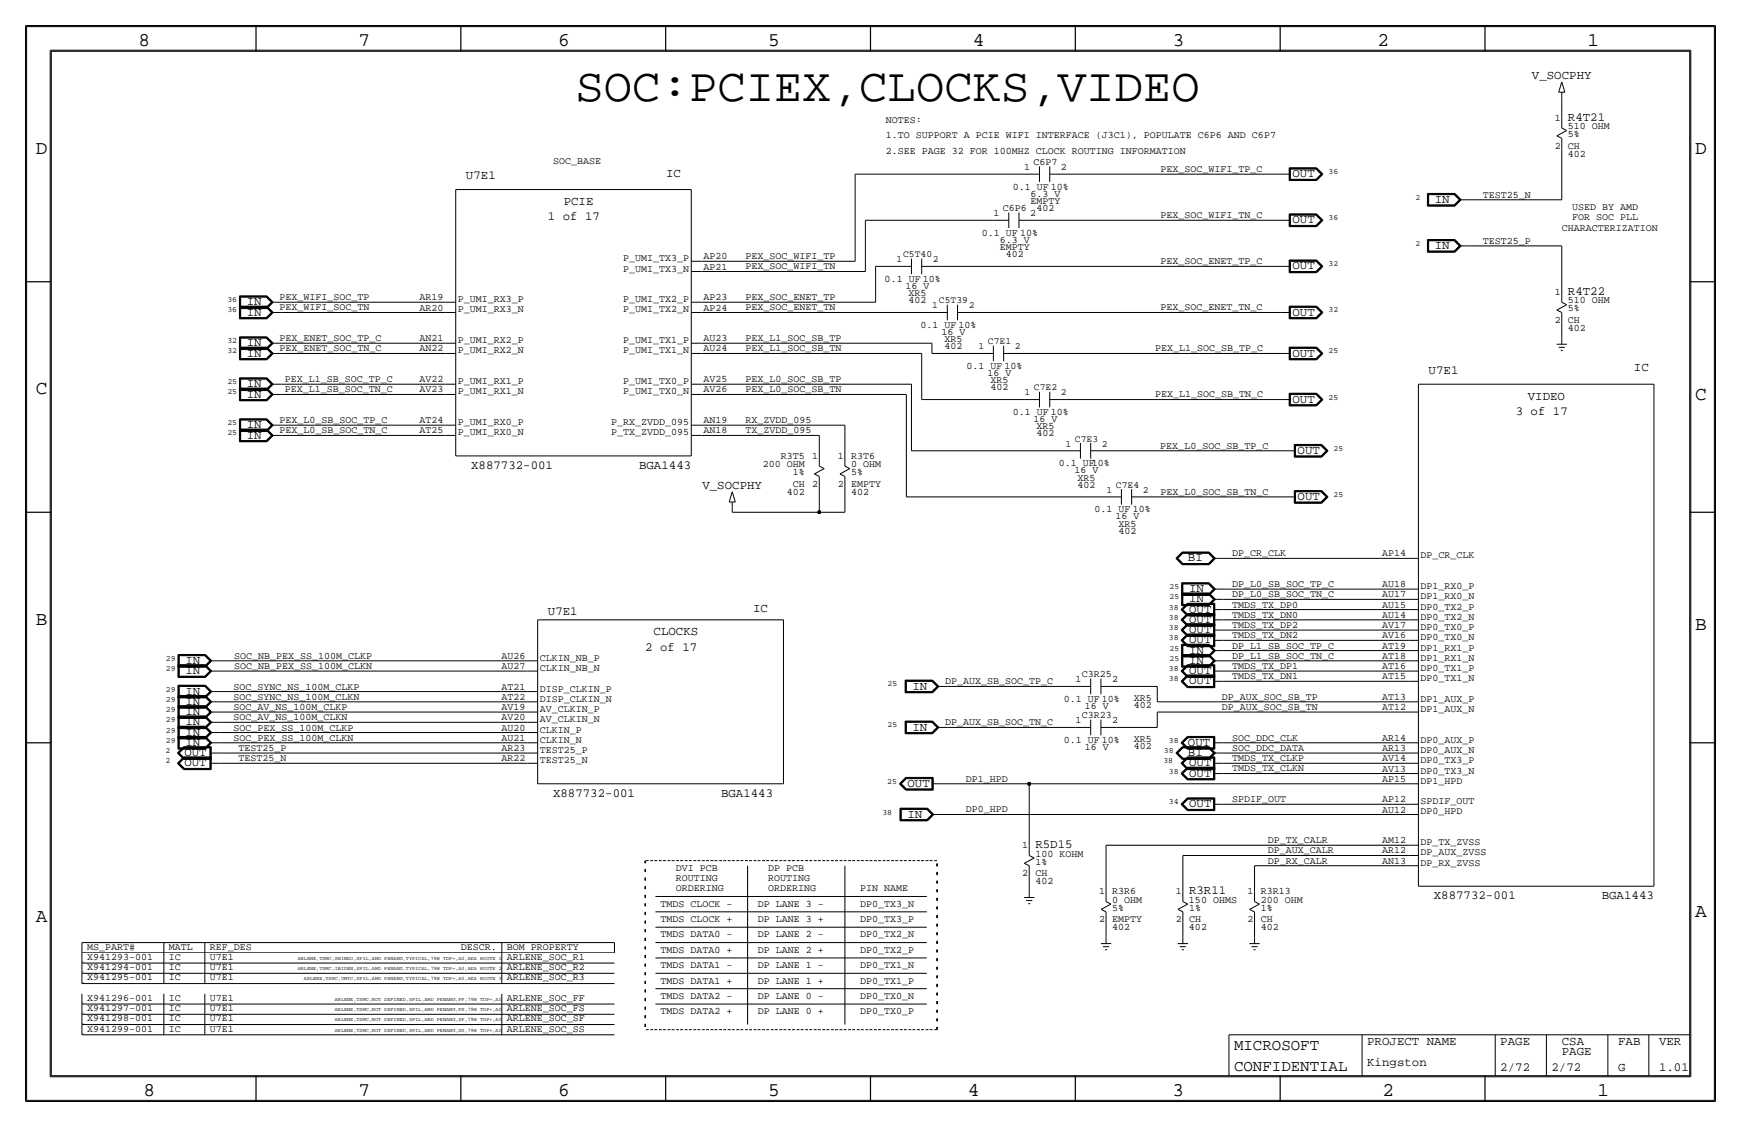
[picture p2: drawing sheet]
<svg xmlns="http://www.w3.org/2000/svg" width="432mm" height="279mm" viewBox="0 0 432 279" stroke-linecap="round" stroke-linejoin="round" font-family="sans-serif">
<defs><g id="words">
<text font-size="11.7" x="142.7" y="25.1">SOC:PCIEX,CLOCKS,VIDEO</text>
<g font-size="4.8">
<text x="34.3" y="11.4">8</text>
<text x="88.9" y="11.4">7</text>
<text x="138.5" y="11.4">6</text>
<text x="190.5" y="11.4">5</text>
<text x="241.3" y="11.4">4</text>
<text x="290.8" y="11.4">3</text>
<text x="341.6" y="11.4">2</text>
<text x="393.7" y="11.4">1</text>
<text x="8.9" y="38.1">D</text>
<text x="420.4" y="38.1">D</text>
<text x="8.9" y="97.8">C</text>
<text x="420.4" y="99.1">C</text>
<text x="8.9" y="154.9">B</text>
<text x="420.4" y="156.2">B</text>
<text x="420.4" y="227.3">A</text>
<text x="8.9" y="228.6">A</text>
<text x="35.6" y="271.8">8</text>
<text x="88.9" y="271.8">7</text>
<text x="138.4" y="271.8">6</text>
<text x="190.5" y="271.8">5</text>
<text x="240" y="271.8">4</text>
<text x="290.8" y="271.8">3</text>
<text x="342.9" y="271.8">2</text>
<text x="396.2" y="271.8">1</text>
</g>
<g font-size="3.9">
<text x="306.1" y="260.4">MICROSOFT</text>
<text x="306.1" y="265.4">CONFIDENTIAL</text>
</g>
<g font-size="3.1">
<text x="380" y="19.7">V_SOCPHY</text>
<text x="388.9" y="30">R4T21</text>
<text x="115.6" y="44.4">U7E1</text>
<text x="165.2" y="43.8">IC</text>
<text x="320.5" y="43.9">OUT</text>
<text x="139.8" y="50.8">PCIE</text>
<text x="355.9" y="50.3">IN</text>
<text x="135.9" y="54.6">1 of 17</text>
<text x="320.5" y="55.4">OUT</text>
<text x="355.9" y="61.7">IN</text>
<text x="320.5" y="66.8">OUT</text>
<text x="61.2" y="75.7">IN</text>
<text x="388.9" y="73.2">R4T22</text>
<text x="61.2" y="78.2">IN</text>
<text x="320.5" y="78.2">OUT</text>
<text x="61.2" y="85.9">IN</text>
<text x="61.2" y="88.4">IN</text>
<text x="320.5" y="88.4">OUT</text>
<text x="354.3" y="92.7">U7E1</text>
<text x="405.2" y="92.1">IC</text>
<text x="61.2" y="96">IN</text>
<text x="61.2" y="98.6">IN</text>
<text x="320.5" y="99.8">OUT</text>
<text x="378.9" y="99.1">VIDEO</text>
<text x="61.2" y="106.2">IN</text>
<text x="375.9" y="102.9">3 of 17</text>
<text x="61.2" y="108.7">IN</text>
<text x="321.8" y="112.5">OUT</text>
<text x="116.8" y="116.2">X887732-001</text>
<text x="158.5" y="116.2">BGA1443</text>
<text x="174.2" y="121.3">V_SOCPHY</text>
<text x="321.8" y="124">OUT</text>
<text x="294.6" y="139.2">BI</text>
<text x="294.9" y="146.8">IN</text>
<text x="294.9" y="149.4">IN</text>
<text x="135.9" y="152.4">U7E1</text>
<text x="186.8" y="151.8">IC</text>
<text x="294.9" y="154.4">OUT</text>
<text x="294.9" y="151.9">OUT</text>
<text x="160" y="161.3">2 of 17</text>
<text x="162.1" y="157.5">CLOCKS</text>
<text x="294.9" y="159.5">OUT</text>
<text x="294.9" y="157">OUT</text>
<text x="46" y="164.6">IN</text>
<text x="46" y="167.1">IN</text>
<text x="294.9" y="162.1">IN</text>
<text x="294.9" y="164.6">IN</text>
<text x="294.9" y="167.1">OUT</text>
<text x="46" y="172.2">IN</text>
<text x="226.3" y="170.9">IN</text>
<text x="294.9" y="169.7">OUT</text>
<text x="46" y="174.8">IN</text>
<text x="46" y="179.8">IN</text>
<text x="46" y="177.3">IN</text>
<text x="46" y="182.4">IN</text>
<text x="46" y="184.9">IN</text>
<text x="226.3" y="181.1">IN</text>
<text x="294.6" y="184.9">OUT</text>
<text x="45.7" y="190">OUT</text>
<text x="45.7" y="187.5">OUT</text>
<text x="294.6" y="187.5">BI</text>
<text x="294.9" y="190">OUT</text>
<text x="137.2" y="197.5">X887732-001</text>
<text x="178.8" y="197.5">BGA1443</text>
<text x="225.1" y="195.1">OUT</text>
<text x="294.9" y="192.5">OUT</text>
<text x="225" y="202.7">IN</text>
<text x="294.9" y="200.2">OUT</text>
<text x="256.8" y="210.3">R5D15</text>
<text x="294.9" y="221.7">R3R11</text>
<text x="355.6" y="222.9">X887732-001</text>
<text x="397.3" y="222.9">BGA1443</text>
<text x="339.1" y="259.1">PROJECT NAME</text>
<text x="372.1" y="259.1">PAGE</text>
<text x="387.4" y="259.1">CSA</text>
<text x="387.4" y="261.6">PAGE</text>
<text x="401.3" y="259.1">FAB</text>
<text x="411.5" y="259.1">VER</text>
<text x="339.1" y="264.2">Kingston</text>
<text x="372.1" y="265.4">2/72</text>
<text x="384.8" y="265.4">2/72</text>
<text x="401.3" y="265.4">G</text>
<text x="411.5" y="265.4">1.01</text>
</g>
<g font-size="2.5">
<text x="385.6" y="30">1</text>
<text x="219.7" y="34.3">1.TO SUPPORT A PCIE WIFI INTERFACE (J3C1), POPULATE C6P6 AND C6P7</text>
<text x="219.7" y="30.5">NOTES:</text>
<text x="388.9" y="32">510 OHM</text>
<text x="388.9" y="34">5%</text>
<text x="137.2" y="40.6">SOC_BASE</text>
<text x="219.7" y="38.1">2.SEE PAGE 32 FOR 100MHZ CLOCK ROUTING INFORMATION</text>
<text x="256.4" y="40.9">C6P7</text>
<text x="385.6" y="36.8">2</text>
<text x="388.9" y="36.8">CH</text>
<text x="388.9" y="38.9">402</text>
<text x="251.2" y="47">0.1 UF 10%</text>
<text x="254" y="42.2">1</text>
<text x="263.1" y="42.2">2</text>
<text x="287.8" y="42.7">PEX_SOC_WIFI_TP_C</text>
<text x="246.4" y="53.6">1</text>
<text x="248.7" y="52.3">C6P6</text>
<text x="255.5" y="53.6">2</text>
<text x="255.6" y="50.5">EMPTY</text>
<text x="255.6" y="48.8">6.3 V</text>
<text x="257.1" y="52.3">402</text>
<text x="367.8" y="49">TEST25_N</text>
<text x="389.9" y="52.1">USED BY AMD</text>
<text x="243.5" y="58.4">0.1 UF 10%</text>
<text x="287.8" y="54.1">PEX_SOC_WIFI_TN_C</text>
<text x="387.4" y="57.2">CHARACTERIZATION</text>
<text x="389.9" y="54.6">FOR SOC PLL</text>
<text x="154.6" y="64.8">P_UMI_TX3_P</text>
<text x="174.5" y="64.3">AP20</text>
<text x="184.9" y="64.3">PEX_SOC_WIFI_TP</text>
<text x="248" y="62">EMPTY</text>
<text x="248" y="60.2">6.3 V</text>
<text x="249.5" y="63.8">402</text>
<text x="287.8" y="65.5">PEX_SOC_ENET_TP_C</text>
<text x="367.8" y="60.4">TEST25_P</text>
<text x="154.6" y="67.3">P_UMI_TX3_N</text>
<text x="174.5" y="66.8">AP21</text>
<text x="184.9" y="66.8">PEX_SOC_WIFI_TN</text>
<text x="219.4" y="69.9">0.1 UF 10%</text>
<text x="224.6" y="71.6">16 V</text>
<text x="69.3" y="77">PEX_WIFI_SOC_TN</text>
<text x="69.3" y="74.4">PEX_WIFI_SOC_TP</text>
<text x="104" y="74.4">AR19</text>
<text x="104" y="77">AR20</text>
<text x="113.5" y="77.5">P_UMI_RX3_N</text>
<text x="113.5" y="74.9">P_UMI_RX3_P</text>
<text x="154.6" y="77.5">P_UMI_TX2_N</text>
<text x="154.6" y="74.9">P_UMI_TX2_P</text>
<text x="174.5" y="74.4">AP23</text>
<text x="174.5" y="77">AP24</text>
<text x="184.9" y="77">PEX_SOC_ENET_TN</text>
<text x="184.9" y="74.4">PEX_SOC_ENET_TP</text>
<text x="225.4" y="73.4">XR5</text>
<text x="225.4" y="75.2">402</text>
<text x="287.8" y="77">PEX_SOC_ENET_TN_C</text>
<text x="385.6" y="73.2">1</text>
<text x="388.9" y="77.2">5%</text>
<text x="388.9" y="75.2">510 OHM</text>
<text x="228.3" y="81.3">0.1 UF 10%</text>
<text x="233.5" y="83.1">16 V</text>
<text x="385.6" y="80">2</text>
<text x="388.9" y="80">CH</text>
<text x="388.9" y="82">402</text>
<text x="69.3" y="87.1">PEX_ENET_SOC_TN_C</text>
<text x="69.3" y="84.6">PEX_ENET_SOC_TP_C</text>
<text x="104" y="84.6">AN21</text>
<text x="104" y="87.1">AN22</text>
<text x="113.5" y="87.6">P_UMI_RX2_N</text>
<text x="113.5" y="85.1">P_UMI_RX2_P</text>
<text x="154.6" y="87.6">P_UMI_TX1_N</text>
<text x="154.6" y="85.1">P_UMI_TX1_P</text>
<text x="174.5" y="84.6">AU23</text>
<text x="174.5" y="87.1">AU24</text>
<text x="184.9" y="87.1">PEX_L1_SOC_SB_TN</text>
<text x="184.9" y="84.6">PEX_L1_SOC_SB_TP</text>
<text x="234.2" y="84.8">XR5</text>
<text x="234.2" y="86.6">402</text>
<text x="286.5" y="87.1">PEX_L1_SOC_SB_TP_C</text>
<text x="70.6" y="94.7">PEX_L1_SB_SOC_TP_C</text>
<text x="104" y="94.8">AV22</text>
<text x="113.5" y="95.2">P_UMI_RX1_P</text>
<text x="154.6" y="95.2">P_UMI_TX0_P</text>
<text x="174.5" y="94.8">AV25</text>
<text x="184.9" y="94.7">PEX_L0_SOC_SB_TP</text>
<text x="239.7" y="91.4">0.1 UF 10%</text>
<text x="244.9" y="93.2">16 V</text>
<text x="245.7" y="95">XR5</text>
<text x="70.6" y="97.3">PEX_L1_SB_SOC_TN_C</text>
<text x="104" y="97.3">AV23</text>
<text x="113.5" y="97.8">P_UMI_RX1_N</text>
<text x="154.6" y="97.8">P_UMI_TX0_N</text>
<text x="174.5" y="97.3">AV26</text>
<text x="184.9" y="97.3">PEX_L0_SOC_SB_TN</text>
<text x="245.7" y="96.8">402</text>
<text x="286.5" y="98.5">PEX_L1_SOC_SB_TN_C</text>
<text x="69.3" y="107.4">PEX_L0_SB_SOC_TN_C</text>
<text x="69.3" y="104.9">PEX_L0_SB_SOC_TP_C</text>
<text x="104" y="104.9">AT24</text>
<text x="104" y="107.5">AT25</text>
<text x="113.5" y="108">P_UMI_RX0_N</text>
<text x="113.5" y="105.4">P_UMI_RX0_P</text>
<text x="151.6" y="105.4">P_RX_ZVDD_095</text>
<text x="151.6" y="108">P_TX_ZVDD_095</text>
<text x="174.5" y="107.5">AN18</text>
<text x="174.5" y="104.9">AN19</text>
<text x="184.9" y="107.4">TX_ZVDD_095</text>
<text x="184.9" y="104.9">RX_ZVDD_095</text>
<text x="251.2" y="102.9">0.1 UF 10%</text>
<text x="256.4" y="104.6">16 V</text>
<text x="257.1" y="106.4">XR5</text>
<text x="193.7" y="113.8">R3T5</text>
<text x="201.5" y="113.8">1</text>
<text x="207.8" y="113.8">1</text>
<text x="211.1" y="113.8">R3T6</text>
<text x="257.1" y="108.2">402</text>
<text x="287.8" y="111.3">PEX_L0_SOC_SB_TP_C</text>
<text x="189.2" y="115.8">200 OHM</text>
<text x="196.7" y="117.9">1%</text>
<text x="211.1" y="115.8">0 OHM</text>
<text x="211.1" y="117.9">5%</text>
<text x="262.6" y="115.6">0.1 UF10%</text>
<text x="266.5" y="117.3">16 V</text>
<text x="267.3" y="119.1">XR5</text>
<text x="195.2" y="122.7">402</text>
<text x="196.7" y="120.6">CH</text>
<text x="201.5" y="120.7">2</text>
<text x="207.8" y="120.7">2</text>
<text x="211.1" y="120.6">EMPTY</text>
<text x="211.1" y="122.7">402</text>
<text x="267.3" y="120.9">402</text>
<text x="287.8" y="122.7">PEX_L0_SOC_SB_TN_C</text>
<text x="271.5" y="127">0.1 UF 10%</text>
<text x="276.7" y="128.8">16 V</text>
<text x="277.4" y="130.6">XR5</text>
<text x="277.4" y="132.3">402</text>
<text x="305.6" y="137.9">DP_CR_CLK</text>
<text x="342.8" y="137.9">AP14</text>
<text x="352.3" y="138.4">DP_CR_CLK</text>
<text x="305.6" y="145.5">DP_L0_SB_SOC_TP_C</text>
<text x="305.6" y="148.1">DP_L0_SB_SOC_TN_C</text>
<text x="342.8" y="145.5">AU18</text>
<text x="342.8" y="148.1">AU17</text>
<text x="352.3" y="148.6">DP1_RX0_N</text>
<text x="352.3" y="146">DP1_RX0_P</text>
<text x="305.6" y="155.7">TMDS_TX_DP2</text>
<text x="305.6" y="153.2">TMDS_TX_DN0</text>
<text x="305.6" y="150.6">TMDS_TX_DP0</text>
<text x="342.8" y="150.6">AU15</text>
<text x="342.8" y="153.2">AU14</text>
<text x="342.8" y="155.7">AV17</text>
<text x="352.3" y="153.7">DP0_TX2_N</text>
<text x="352.3" y="151.1">DP0_TX2_P</text>
<text x="305.6" y="160.8">DP_L1_SB_SOC_TP_C</text>
<text x="305.6" y="158.2">TMDS_TX_DN2</text>
<text x="342.8" y="160.8">AT19</text>
<text x="342.8" y="158.3">AV16</text>
<text x="352.3" y="158.7">DP0_TX0_N</text>
<text x="352.3" y="161.3">DP1_RX1_P</text>
<text x="352.3" y="156.2">DP0_TX0_P</text>
<text x="58.1" y="166">SOC_NB_PEX_SS_100M_CLKN</text>
<text x="58.1" y="163.4">SOC_NB_PEX_SS_100M_CLKP</text>
<text x="124.3" y="163.3">AU26</text>
<text x="124.3" y="165.9">AU27</text>
<text x="133.9" y="163.8">CLKIN_NB_P</text>
<text x="133.9" y="166.4">CLKIN_NB_N</text>
<text x="268.3" y="167.9">C3R25</text>
<text x="305.6" y="163.3">DP_L1_SB_SOC_TN_C</text>
<text x="305.6" y="165.9">TMDS_TX_DP1</text>
<text x="342.8" y="163.3">AT18</text>
<text x="342.8" y="165.9">AT16</text>
<text x="352.3" y="163.8">DP1_RX1_N</text>
<text x="352.3" y="166.4">DP0_TX1_P</text>
<text x="57.9" y="173.5">SOC_SYNC_NS_100M_CLKN</text>
<text x="57.9" y="170.9">SOC_SYNC_NS_100M_CLKP</text>
<text x="124.3" y="171">AT21</text>
<text x="124.3" y="173.5">AT22</text>
<text x="133.9" y="174">DISP_CLKIN_N</text>
<text x="133.9" y="171.4">DISP_CLKIN_P</text>
<text x="234.4" y="169.7">DP_AUX_SB_SOC_TP_C</text>
<text x="263.9" y="174">0.1 UF 10%</text>
<text x="266.7" y="169.2">1</text>
<text x="275.8" y="169.2">2</text>
<text x="281.2" y="173.7">XR5</text>
<text x="303" y="173.5">DP_AUX_SOC_SB_TP</text>
<text x="305.6" y="168.4">TMDS_TX_DN1</text>
<text x="342.8" y="173.5">AT13</text>
<text x="342.8" y="168.4">AT15</text>
<text x="352.3" y="174">DP1_AUX_P</text>
<text x="352.3" y="168.9">DP0_TX1_N</text>
<text x="57.9" y="178.6">SOC_AV_NS_100M_CLKN</text>
<text x="57.9" y="176">SOC_AV_NS_100M_CLKP</text>
<text x="124.3" y="176">AV19</text>
<text x="124.3" y="178.6">AV20</text>
<text x="133.9" y="176.5">AV_CLKIN_P</text>
<text x="133.9" y="179.1">AV_CLKIN_N</text>
<text x="234.4" y="179.8">DP_AUX_SB_SOC_TN_C</text>
<text x="266.7" y="179.3">1</text>
<text x="268.3" y="178.1">C3R23</text>
<text x="269.1" y="175.8">16 V</text>
<text x="275.8" y="179.3">2</text>
<text x="281.2" y="175.5">402</text>
<text x="303" y="176">DP_AUX_SOC_SB_TN</text>
<text x="342.8" y="176">AT12</text>
<text x="352.3" y="176.5">DP1_AUX_N</text>
<text x="57.9" y="183.6">SOC_PEX_SS_100M_CLKN</text>
<text x="57.9" y="181.1">SOC_PEX_SS_100M_CLKP</text>
<text x="124.3" y="181.1">AU20</text>
<text x="124.3" y="183.7">AU21</text>
<text x="133.9" y="184.1">CLKIN_N</text>
<text x="133.9" y="181.6">CLKIN_P</text>
<text x="263.9" y="184.2">0.1 UF 10%</text>
<text x="269.1" y="185.9">16 V</text>
<text x="281.2" y="183.9">XR5</text>
<text x="281.2" y="185.7">402</text>
<text x="305.6" y="183.6">SOC_DDC_CLK</text>
<text x="342.8" y="183.7">AR14</text>
<text x="352.3" y="184.1">DP0_AUX_P</text>
<text x="59.2" y="186.2">TEST25_P</text>
<text x="59.2" y="188.7">TEST25_N</text>
<text x="124.3" y="186.2">AR23</text>
<text x="124.3" y="188.7">AR22</text>
<text x="133.9" y="189.2">TEST25_N</text>
<text x="133.9" y="186.7">TEST25_P</text>
<text x="305.6" y="186.2">SOC_DDC_DATA</text>
<text x="305.6" y="188.7">TMDS_TX_CLKP</text>
<text x="305.6" y="191.3">TMDS_TX_CLKN</text>
<text x="342.8" y="188.7">AV14</text>
<text x="342.8" y="191.3">AV13</text>
<text x="342.8" y="186.2">AR13</text>
<text x="352.3" y="186.7">DP0_AUX_N</text>
<text x="352.3" y="191.8">DP0_TX3_N</text>
<text x="352.3" y="189.2">DP0_TX3_P</text>
<text x="239.5" y="193.8">DP1_HPD</text>
<text x="342.8" y="193.8">AP15</text>
<text x="352.3" y="194.3">DP1_HPD</text>
<text x="239.5" y="201.4">DP0_HPD</text>
<text x="305.6" y="198.9">SPDIF_OUT</text>
<text x="342.8" y="198.9">AP12</text>
<text x="342.8" y="201.4">AU12</text>
<text x="352.3" y="199.4">SPDIF_OUT</text>
<text x="352.3" y="201.9">DP0_HPD</text>
<text x="314.5" y="209">DP_TX_CALR</text>
<text x="342.8" y="209">AM12</text>
<text x="352.3" y="209.5">DP_TX_ZVSS</text>
<text x="167.6" y="215.9">DVI PCB</text>
<text x="190.5" y="215.9">DP PCB</text>
<text x="253.5" y="210.3">1</text>
<text x="256.8" y="214.4">1%</text>
<text x="256.8" y="212.3">100 KOHM</text>
<text x="314.5" y="211.6">DP_AUX_CALR</text>
<text x="314.5" y="214.1">DP_RX_CALR</text>
<text x="342.8" y="214.1">AN13</text>
<text x="342.8" y="211.6">AR12</text>
<text x="352.3" y="212.1">DP_AUX_ZVSS</text>
<text x="352.3" y="214.6">DP_RX_ZVSS</text>
<text x="167.6" y="218.4">ROUTING</text>
<text x="167.6" y="221">ORDERING</text>
<text x="190.5" y="221">ORDERING</text>
<text x="190.5" y="218.4">ROUTING</text>
<text x="213.4" y="221">PIN NAME</text>
<text x="253.5" y="217.2">2</text>
<text x="256.8" y="217.2">CH</text>
<text x="256.8" y="219.2">402</text>
<text x="272.6" y="221.7">1</text>
<text x="275.8" y="221.7">R3R6</text>
<text x="291.6" y="221.8">1</text>
<text x="309.4" y="221.7">1</text>
<text x="312.7" y="221.7">R3R13</text>
<text x="163.8" y="224.8">TMDS CLOCK -</text>
<text x="188" y="224.8">DP LANE 3 -</text>
<text x="213.4" y="224.8">DP0_TX3_N</text>
<text x="275.8" y="225.8">5%</text>
<text x="275.8" y="223.8">0 OHM</text>
<text x="294.9" y="223.8">150 OHMS</text>
<text x="294.9" y="225.8">1%</text>
<text x="312.7" y="223.8">200 OHM</text>
<text x="312.7" y="225.8">1%</text>
<text x="163.8" y="232.4">TMDS DATA0 -</text>
<text x="163.8" y="228.6">TMDS CLOCK +</text>
<text x="188" y="232.4">DP LANE 2 -</text>
<text x="188" y="228.6">DP LANE 3 +</text>
<text x="213.4" y="228.6">DP0_TX3_P</text>
<text x="213.4" y="232.4">DP0_TX2_N</text>
<text x="272.6" y="228.6">2</text>
<text x="275.8" y="230.6">402</text>
<text x="275.8" y="228.6">EMPTY</text>
<text x="291.6" y="228.6">2</text>
<text x="294.9" y="230.6">402</text>
<text x="294.9" y="228.6">CH</text>
<text x="309.4" y="228.6">2</text>
<text x="312.7" y="230.6">402</text>
<text x="312.7" y="228.6">CH</text>
<text x="21.6" y="235.5">MS_PART#</text>
<text x="21.6" y="238">X941293-001</text>
<text x="41.9" y="235.5">MATL</text>
<text x="41.9" y="238">IC</text>
<text x="52.1" y="235.5">REF_DES</text>
<text x="52.1" y="238">U7E1</text>
<text x="114.3" y="235.5">DESCR.</text>
<text x="125.7" y="238">ARLENE_SOC_R1</text>
<text x="125.7" y="235.5">BOM PROPERTY</text>
<text x="163.8" y="236.2">TMDS DATA0 +</text>
<text x="188" y="236.2">DP LANE 2 +</text>
<text x="213.4" y="236.2">DP0_TX2_P</text>
<text x="21.6" y="240.5">X941294-001</text>
<text x="21.6" y="243.1">X941295-001</text>
<text x="41.9" y="240.5">IC</text>
<text x="41.9" y="243.1">IC</text>
<text x="52.1" y="240.5">U7E1</text>
<text x="52.1" y="243.1">U7E1</text>
<text x="125.7" y="243.1">ARLENE_SOC_R3</text>
<text x="125.7" y="240.5">ARLENE_SOC_R2</text>
<text x="163.8" y="240">TMDS DATA1 -</text>
<text x="163.8" y="243.8">TMDS DATA1 +</text>
<text x="188" y="240">DP LANE 1 -</text>
<text x="188" y="243.8">DP LANE 1 +</text>
<text x="213.4" y="243.8">DP0_TX1_P</text>
<text x="213.4" y="240">DP0_TX1_N</text>
<text x="21.6" y="250.7">X941297-001</text>
<text x="21.6" y="248.2">X941296-001</text>
<text x="41.9" y="250.7">IC</text>
<text x="41.9" y="248.2">IC</text>
<text x="52.1" y="250.7">U7E1</text>
<text x="52.1" y="248.2">U7E1</text>
<text x="125.7" y="250.7">ARLENE_SOC_FS</text>
<text x="125.7" y="248.2">ARLENE_SOC_FF</text>
<text x="163.8" y="247.7">TMDS DATA2 -</text>
<text x="163.8" y="251.5">TMDS DATA2 +</text>
<text x="188" y="247.7">DP LANE 0 -</text>
<text x="188" y="251.5">DP LANE 0 +</text>
<text x="213.4" y="247.6">DP0_TX0_N</text>
<text x="213.4" y="251.5">DP0_TX0_P</text>
<text x="21.6" y="255.8">X941299-001</text>
<text x="21.6" y="253.2">X941298-001</text>
<text x="41.9" y="255.8">IC</text>
<text x="41.9" y="253.2">IC</text>
<text x="52.1" y="255.8">U7E1</text>
<text x="52.1" y="253.2">U7E1</text>
<text x="125.7" y="255.8">ARLENE_SOC_SS</text>
<text x="125.7" y="253.2">ARLENE_SOC_SF</text>
</g>
<g font-size="2.4">
<text x="222.3" y="65">1</text>
<text x="224" y="63.8">C5T40</text>
<text x="231.4" y="65">2</text>
<text x="231.2" y="76.5">1</text>
<text x="232.9" y="75.2">C5T39</text>
<text x="240.3" y="76.5">2</text>
<text x="242.7" y="86.6">1</text>
<text x="245" y="85.3">C7E1</text>
<text x="251.7" y="86.6">2</text>
<text x="254.1" y="98">1</text>
<text x="256.4" y="96.8">C7E2</text>
<text x="263.1" y="98">2</text>
<text x="264.2" y="110.7">1</text>
<text x="266.6" y="109.5">C7E3</text>
<text x="273.3" y="110.7">2</text>
<text x="274.4" y="122.2">1</text>
<text x="276.8" y="120.9">C7E4</text>
<text x="283.5" y="122.2">2</text>
</g>
<g font-size="2">
<text x="329.5" y="43.2">36</text>
<text x="351.1" y="49.5">2</text>
<text x="329.5" y="54.6">36</text>
<text x="351.1" y="61">2</text>
<text x="329.5" y="66">32</text>
<text x="56.4" y="77.5">36</text>
<text x="56.4" y="74.9">36</text>
<text x="329.5" y="77.5">32</text>
<text x="56.4" y="87.6">32</text>
<text x="56.4" y="85.1">32</text>
<text x="329.5" y="87.6">25</text>
<text x="56.4" y="95.3">25</text>
<text x="56.4" y="97.8">25</text>
<text x="329.5" y="99.1">25</text>
<text x="56.4" y="107.9">25</text>
<text x="56.4" y="105.4">25</text>
<text x="330.8" y="111.8">25</text>
<text x="330.8" y="123.2">25</text>
<text x="290.1" y="146.1">25</text>
<text x="290.1" y="148.6">25</text>
<text x="289.9" y="153.7">38</text>
<text x="289.9" y="151.1">38</text>
<text x="289.9" y="158.8">38</text>
<text x="289.9" y="156.2">38</text>
<text x="290.1" y="161.3">25</text>
<text x="41.1" y="166.4">29</text>
<text x="41.1" y="163.8">29</text>
<text x="289.9" y="166.4">38</text>
<text x="290.1" y="163.8">25</text>
<text x="41.1" y="174">29</text>
<text x="41.1" y="171.5">29</text>
<text x="220.1" y="170.2">25</text>
<text x="289.9" y="168.9">38</text>
<text x="41.1" y="179.1">29</text>
<text x="41.1" y="176.5">29</text>
<text x="41.1" y="184.2">29</text>
<text x="41.1" y="181.6">29</text>
<text x="220.1" y="180.3">25</text>
<text x="289.9" y="184.2">38</text>
<text x="41" y="186.7">2</text>
<text x="41" y="189.2">2</text>
<text x="288.5" y="189.2">38</text>
<text x="288.6" y="186.7">38</text>
<text x="289.9" y="191.8">38</text>
<text x="220.1" y="194.3">25</text>
<text x="218.8" y="201.9">38</text>
<text x="289.9" y="199.4">34</text>
</g>
<g font-size="1.3">
<text x="73.8" y="238">ARLENE,TSMC,SHINKO,SPIL,AMD PENANG,TYPICAL,79W TDP+,A0,AKA ROUTE 1</text>
<text x="73.8" y="240.5">ARLENE,TSMC,IBIDEN,SPIL,AMD PENANG,TYPICAL,79W TDP+,A0,AKA ROUTE 2</text>
<text x="75.4" y="243.1">ARLENE,TSMC,UMTC,SPIL,AMD PENANG,TYPICAL,79W TDP+,A0,AKA ROUTE 3</text>
<text x="83" y="250.7">ARLENE,TSMC,NOT DEFINED,SPIL,AMD PENANG,FS,79W TDP+,A0</text>
<text x="83" y="248.2">ARLENE,TSMC,NOT DEFINED,SPIL,AMD PENANG,FF,79W TDP+,A0</text>
<text x="83" y="255.8">ARLENE,TSMC,NOT DEFINED,SPIL,AMD PENANG,SS,79W TDP+,A0</text>
<text x="83" y="253.2">ARLENE,TSMC,NOT DEFINED,SPIL,AMD PENANG,SF,79W TDP+,A0</text>
</g>
<g font-size=".2">
<text x="20.3" y="238.7">I348</text>
<text x="20.3" y="238.5">ZZ534</text>
<text x="20.3" y="243.8">I350</text>
<text x="20.3" y="241.2">I349</text>
<text x="20.3" y="243.6">ZZ536</text>
<text x="20.3" y="241">ZZ535</text>
<text x="20.3" y="251.4">I352</text>
<text x="20.3" y="248.9">I351</text>
<text x="20.3" y="251.2">ZZ538</text>
<text x="20.3" y="248.7">ZZ537</text>
<text x="20.3" y="256.5">I354</text>
<text x="20.3" y="253.9">I353</text>
<text x="20.3" y="256.3">ZZ540</text>
<text x="20.3" y="253.7">ZZ539</text>
</g>
</g></defs>
<!-- layer: Nets -->
<g fill="none" stroke="#000" stroke-width=".25">
<path d="M387.3 36.8v12.7zM387.3 24.1v5.1zM212.1 43.2v21.6zM212.1 43.2h41.9zM214.6 54.6v12.7zM214.6 54.6h31.8zM256.5 54.6h61zM264.2 43.2h53.3zM364.5 49.5h22.8zM69.8 74.9h40.7zM69.8 77.5h40.7zM174 67.3h40.6z"/>
<path d="M174 77.5h57.1zM174 64.8h38.1zM174 74.9h43.2zM217.2 66h5zM217.2 66v8.9zM232.4 66h85.1zM241.3 77.5h76.2zM364.5 61h22.8zM387.3 61v11.4zM69.8 85.1h40.7zM69.8 87.6h40.7zM69.8 95.2h40.7z"/>
<path d="M69.8 97.8h40.7zM174 85.1h57.1zM174 87.6h54.6zM174 95.2h52.1zM174 97.8h50.8zM224.8 97.8v25.4zM226.1 95.2v16.6zM228.6 99.1h25.4zM228.6 87.6v11.5zM231.1 87.6h11.5zM231.1 85.1v2.5zM252.7 87.6h64.8z"/>
<path d="M264.2 99.1h53.3zM387.3 80v3.8zM69.8 105.4h40.7zM69.8 107.9h40.7zM174 105.4h35.6zM174 107.9h29.2zM203.2 107.9v5.1zM209.5 105.4v7.6zM226.1 111.8h38.1zM274.3 111.8h44.5zM181.6 125.7v1.3zM181.6 127h21.6z"/>
<path d="M203.2 127h6.3zM203.2 120.6v6.4zM209.5 120.6v6.4zM224.8 123.2h49.5zM284.5 123.2h34.3zM303.5 138.4h45.7zM303.5 153.7h45.7zM303.5 151.1h45.7zM303.5 156.2h45.7zM303.5 158.8h45.7zM303.5 148.6h45.7zM303.5 146h45.8z"/>
<path d="M54.6 163.8h76.2zM54.6 166.4h76.2zM54.6 171.4h76.2zM54.6 174h76.2zM54.6 176.5h76.2zM54.6 179.1h76.2zM234.9 170.2h31.8zM276.9 170.2h10.1zM287 170.2v3.8zM287 176.5v3.8zM287 174h62.2zM287 176.5h62.2z"/>
<path d="M303.5 168.9h45.7zM303.5 166.4h45.7zM303.5 161.3h45.8zM303.5 163.8h45.8zM54.6 186.7h76.2zM54.6 181.6h76.2zM54.6 184.1h76.2zM54.6 189.2h76.2zM233.7 194.3h21.6zM234.9 180.3h31.8zM255.3 194.3v15.2zM255.3 194.3h93.9z"/>
<path d="M276.9 180.3h10.1zM303.5 199.4h45.7zM303.5 191.8h45.7zM303.5 184.1h45.7zM303.5 189.2h45.7zM303.5 186.7h45.7zM185.4 214.6v39.4zM209.5 214.6v39.4zM233.7 201.9h115.6zM255.3 217.2v3.8zM274.3 209.5v11.5zM274.3 209.5h74.9z"/>
<path d="M293.4 212.1v8.9zM293.4 212.1h55.8zM311.1 214.6h38.1zM311.1 214.6v6.4zM162.6 237.5h67.3zM162.6 222.2h67.3zM162.6 226.1h67.3zM162.6 229.9h67.3zM162.6 233.7h67.3zM274.3 228.6v3.8zM293.4 228.6v3.8zM311.1 228.6v3.8z"/>
<path d="M162.6 248.9h67.3zM162.6 245.1h67.3zM162.6 241.3h67.3z"/>
</g>
<path d="M160 213.4h72.4zM160 213.4v41.9zM232.4 213.4v41.9zM160 255.3h72.4z" fill="none" stroke="#000" stroke-width=".25" stroke-dasharray=".7 1.4" stroke-linecap="butt"/>
<g fill="#000" stroke="#000" stroke-width=".25">
<circle cx="203.2" cy="127" r=".41"/>
<circle cx="255.3" cy="194.3" r=".41"/>
</g>
<!-- layer: Components -->
<g fill="none" stroke="#000" stroke-width=".25">
<path d="M386.1 33.7l1.3 .6zM386.1 33.7l2.5-1.3zM386.6 22.9h1.5zM387.4 20.3l-.8 2.6zM387.4 29.2v2.5zM387.4 34.3v2.5zM387.4 31.7l1.2 .7zM387.4 22.9v1.2zM387.4 20.3l.7 2.6zM113 47v66zM113 47h58.5zM171.5 47v66z"/>
<path d="M246.4 54.6h3.8zM250.2 52.7v3.8zM252.7 54.6h3.8zM252.7 52.7v3.8zM254 43.2h3.8zM257.8 41.2v3.9zM260.4 43.2h3.8zM260.4 41.2v3.9zM317.5 43.2h2.5zM317.5 54.6h2.5zM319.7 44.8h6.8zM319.7 41.6v3.2z"/>
<path d="M319.7 56.2h6.8zM319.7 53v3.2zM319.7 41.6h6.8zM319.7 53h6.8zM319.8 41.7v3zM319.8 44.7h6.7zM319.8 53.1v3zM319.8 56.1h6.7zM319.8 41.7h6.7zM319.8 53.1h6.7zM319.9 41.8v2.8zM319.9 44.6h6.5z"/>
<path d="M319.9 53.2v2.8zM319.9 56h6.5zM319.9 41.8h6.5zM319.9 53.2h6.5zM320 41.9h6.4zM320 53.3h6.4zM320 41.9v2.5zM320 44.4h6.4zM320 53.3v2.6zM320 55.9h6.4zM326.4 41.9l1.3 1.3zM326.4 53.3l1.3 1.3z"/>
<path d="M326.4 44.6l1.4-1.4zM326.4 56l1.4-1.4zM326.4 41.8l1.4 1.4zM326.4 53.2l1.4 1.4zM326.5 41.7l1.5 1.5zM326.5 53.1l1.5 1.5zM326.5 44.7l1.5-1.5zM326.5 56.1l1.5-1.5zM326.5 41.6l1.6 1.6zM326.5 53l1.6 1.6zM326.5 44.8l1.6-1.6zM326.5 56.2l1.6-1.6z"/>
<path d="M327.7 43.2l-1.3 1.2zM327.7 54.6l-1.3 1.3zM354 59.4v3.1zM354 59.4h6.8zM354 48h6.8zM354 48v3.1zM354 51.1h6.8zM354.1 59.5v2.9zM354.1 59.5h6.7zM354.1 48.1v2.9zM354.1 51h6.7zM354.1 48.1h6.7z"/>
<path d="M354.2 59.6v2.7zM354.2 59.6h6.5zM354.2 48.2v2.7zM354.2 50.9h6.5zM354.2 48.2h6.5zM354.3 59.7h6.4zM354.3 59.7v2.5zM354.3 48.3h6.4zM354.3 48.3v2.5zM354.3 50.8h6.4zM360.7 59.7l1.3 1.3zM360.7 48.3l1.3 1.2z"/>
<path d="M360.7 50.8l1.3-1.3zM360.7 59.6l1.4 1.4zM360.7 48.2l1.4 1.3zM360.7 50.9l1.4-1.4zM360.8 59.5l1.5 1.5zM360.8 48.1l1.5 1.4zM360.8 51l1.5-1.5zM360.8 59.4l1.6 1.6zM360.8 48l1.6 1.5zM360.8 51.1l1.6-1.6zM362 49.5h2.5zM59.4 73.4v3.1z"/>
<path d="M59.4 76.5h6.8zM59.4 73.4h6.8zM59.4 75.9v3.1zM59.4 79h6.8zM59.4 75.9h6.8zM59.5 73.5h6.6zM59.5 73.5v2.9zM59.5 76.4h6.6zM59.5 76v2.9zM59.5 78.9h6.6zM59.5 76h6.6zM59.6 73.6h6.5z"/>
<path d="M59.6 73.6v2.7zM59.6 76.3h6.5zM59.6 76.1v2.7zM59.6 78.8h6.5zM59.6 76.1h6.5zM59.7 73.7h6.3zM59.7 73.7v2.5zM59.7 76.2h6.3zM59.7 76.2v2.5zM59.7 78.7h6.3zM66 76.2l1.3-1.3zM66 73.7l1.3 1.2z"/>
<path d="M66 78.7l1.3-1.2zM66 76.2l1.3 1.3zM66.1 76.3l1.4-1.4zM66.1 73.6l1.4 1.3zM66.1 78.8l1.4-1.3zM66.1 76.1l1.4 1.4zM66.1 73.5l1.5 1.4zM66.1 76.4l1.5-1.5zM66.1 76l1.5 1.5zM66.1 78.9l1.5-1.4zM66.2 73.4l1.6 1.5zM66.2 76.5l1.6-1.6z"/>
<path d="M66.2 79l1.6-1.5zM66.2 75.9l1.6 1.6zM67.3 74.9h2.6zM67.3 77.5h2.6zM110.5 77.5h2.5zM110.5 74.9h2.5zM171.5 77.5h2.5zM171.5 74.9h2.5zM171.5 67.3h2.5zM171.5 64.8h2.5zM222.3 66h3.8zM226.1 64.1v3.9z"/>
<path d="M228.6 66h3.8zM228.6 64.1v3.9zM231.1 77.5h3.9zM235 75.5v3.9zM237.5 77.5h3.8zM237.5 75.5v3.9zM317.5 77.5h2.5zM317.5 66h2.5zM319.7 79h6.8zM319.7 75.9v3.1zM319.7 64.5v3.1zM319.7 75.9h6.8z"/>
<path d="M319.7 64.5h6.8zM319.7 67.6h6.8zM319.8 76v2.9zM319.8 78.9h6.7zM319.8 64.6v2.9zM319.8 67.5h6.7zM319.8 76h6.7zM319.8 64.6h6.7zM319.9 76.1v2.7zM319.9 78.8h6.5zM319.9 64.7v2.7zM319.9 67.4h6.5z"/>
<path d="M319.9 76.1h6.5zM319.9 64.7h6.5zM320 76.2h6.4zM320 76.2v2.5zM320 78.7h6.4zM320 64.8h6.4zM320 64.8v2.5zM320 67.3h6.4zM326.4 76.2l1.3 1.3zM326.4 64.8l1.3 1.2zM326.4 67.3l1.3-1.3zM326.4 78.8l1.4-1.3z"/>
<path d="M326.4 67.4l1.4-1.4zM326.4 76.1l1.4 1.4zM326.4 64.7l1.4 1.3zM326.5 76l1.5 1.5zM326.5 64.6l1.5 1.4zM326.5 78.9l1.5-1.4zM326.5 67.5l1.5-1.5zM326.5 75.9l1.6 1.6zM326.5 64.5l1.6 1.5zM326.5 79l1.6-1.5zM326.5 67.6l1.6-1.6zM327.7 77.5l-1.3 1.2z"/>
<path d="M354 62.5h6.8zM354.1 62.4h6.7zM354.2 62.3h6.5zM354.3 62.2h6.4zM360.7 62.2l1.3-1.2zM360.7 62.3l1.4-1.3zM360.8 62.4l1.5-1.4zM360.8 62.5l1.6-1.5zM362 61h2.5zM386.1 76.9l1.3 .6zM386.1 76.9l2.5-1.4zM387.4 72.4v2.5z"/>
<path d="M387.4 77.5v2.5zM387.4 74.9l1.2 .6zM59.4 93.7h6.8zM59.4 93.7v3.1zM59.4 96.8h6.8zM59.4 96.2v3.2zM59.4 99.4h6.8zM59.4 96.2h6.8zM59.4 83.5v3.2zM59.4 86.7h6.8zM59.4 83.5h6.8zM59.4 86.1h6.8z"/>
<path d="M59.4 86.1v3.1zM59.4 89.2h6.8zM59.5 93.8h6.6zM59.5 93.8v2.9zM59.5 96.7h6.6zM59.5 96.3h6.6zM59.5 96.3v3zM59.5 99.3h6.6zM59.5 83.6h6.6zM59.5 83.6v3zM59.5 86.6h6.6zM59.5 86.2h6.6z"/>
<path d="M59.5 86.2v2.9zM59.5 89.1h6.6zM59.6 93.9v2.7zM59.6 96.6h6.5zM59.6 93.9h6.5zM59.6 96.4h6.5zM59.6 96.4v2.8zM59.6 99.2h6.5zM59.6 83.7v2.8zM59.6 86.5h6.5zM59.6 83.7h6.5zM59.6 86.3v2.7z"/>
<path d="M59.6 89h6.5zM59.6 86.3h6.5zM59.7 94v2.5zM59.7 96.5h6.3zM59.7 94h6.3zM59.7 96.5v2.6zM59.7 99.1h6.3zM59.7 83.8h6.3zM59.7 83.8v2.6zM59.7 86.4h6.3zM59.7 86.4v2.5zM59.7 88.9h6.3z"/>
<path d="M66 96.5l1.3-1.3zM66 99.1l1.3-1.3zM66 94l1.3 1.2zM66 96.5l1.3 1.3zM66 86.4l1.3-1.3zM66 88.9l1.3-1.3zM66 83.8l1.3 1.3zM66 86.4l1.3 1.2zM66.1 96.6l1.4-1.4zM66.1 93.9l1.4 1.3zM66.1 99.2l1.4-1.4zM66.1 96.4l1.4 1.4z"/>
<path d="M66.1 86.5l1.4-1.4zM66.1 89l1.4-1.4zM66.1 83.7l1.4 1.4zM66.1 86.3l1.4 1.3zM66.1 93.8l1.5 1.4zM66.1 96.7l1.5-1.5zM66.1 96.3l1.5 1.5zM66.1 99.3l1.5-1.5zM66.1 83.6l1.5 1.5zM66.1 86.6l1.5-1.5zM66.1 86.2l1.5 1.4zM66.1 89.1l1.5-1.5z"/>
<path d="M66.2 96.8l1.6-1.6zM66.2 93.7l1.6 1.5zM66.2 96.2l1.6 1.6zM66.2 99.4l1.6-1.6zM66.2 86.7l1.6-1.6zM66.2 83.5l1.6 1.6zM66.2 89.2l1.6-1.6zM66.2 86.1l1.6 1.5zM67.3 95.2h2.5zM67.3 97.8h2.5zM67.3 85.1h2.5zM67.3 87.6h2.5z"/>
<path d="M110.5 97.8h2.5zM110.5 95.2h2.5zM110.5 87.6h2.5zM110.5 85.1h2.5zM171.5 97.8h2.5zM171.5 95.2h2.5zM171.5 87.6h2.5zM171.5 85.1h2.5zM242.6 87.6h3.8zM246.4 85.7v3.9zM248.9 87.6h3.8zM248.9 85.7v3.9z"/>
<path d="M254 99.1h3.8zM257.8 97.1v3.9zM260.4 99.1h3.8zM260.4 97.1v3.9zM317.5 87.6h2.5zM317.5 99.1h2.5zM319.7 89.2h6.8zM319.7 86.1v3.1zM319.7 97.5v3.1zM319.7 86.1h6.8zM319.7 97.5h6.8zM319.8 86.2v2.9z"/>
<path d="M319.8 89.1h6.7zM319.8 97.6v2.9zM319.8 86.2h6.7zM319.8 97.6h6.7zM319.9 86.3v2.7zM319.9 89h6.5zM319.9 97.7v2.7zM319.9 86.3h6.5zM319.9 97.7h6.5zM320 86.4h6.4zM320 86.4v2.5zM320 88.9h6.4z"/>
<path d="M320 97.8h6.4zM320 97.8v2.5zM326.4 86.4l1.3 1.2zM326.4 97.8l1.3 1.3zM326.4 89l1.4-1.4zM326.4 86.3l1.4 1.3zM326.4 97.7l1.4 1.4zM326.5 86.2l1.5 1.4zM326.5 97.6l1.5 1.5zM326.5 89.1l1.5-1.5zM326.5 86.1l1.6 1.5zM326.5 97.5l1.6 1.6z"/>
<path d="M326.5 89.2l1.6-1.6zM327.7 87.6l-1.3 1.3zM351.8 95.2h58.4zM351.8 95.2v124.5zM386.1 85.3h2.5zM386.6 86.1h1.5zM387.1 86.9h.5zM387.3 83.8v1.5zM410.2 95.2v124.5zM59.4 103.8v3.2zM59.4 107h6.8zM59.4 103.8h6.8z"/>
<path d="M59.4 106.4v3.1zM59.4 109.5h6.8zM59.4 106.4h6.8zM59.5 103.9h6.6zM59.5 103.9v3zM59.5 106.9h6.6zM59.5 106.5v2.9zM59.5 109.4h6.6zM59.5 106.5h6.6zM59.6 104h6.5zM59.6 104v2.8zM59.6 106.8h6.5z"/>
<path d="M59.6 106.6v2.7zM59.6 109.3h6.5zM59.6 106.6h6.5zM59.7 104.1h6.3zM59.7 104.1v2.6zM59.7 106.7h6.3zM59.7 106.7v2.5zM59.7 109.2h6.3zM66 106.7l1.3-1.3zM66 104.1l1.3 1.3zM66 109.2l1.3-1.3zM66 106.7l1.3 1.2z"/>
<path d="M66.1 106.8l1.4-1.4zM66.1 104l1.4 1.4zM66.1 109.3l1.4-1.4zM66.1 106.6l1.4 1.3zM66.1 103.9l1.5 1.5zM66.1 106.9l1.5-1.5zM66.1 106.5l1.5 1.4zM66.1 109.4l1.5-1.5zM66.2 103.8l1.6 1.6zM66.2 107l1.6-1.6zM66.2 109.5l1.6-1.6zM66.2 106.4l1.6 1.5z"/>
<path d="M67.3 105.4h2.5zM67.3 107.9h2.5zM110.5 107.9h2.5zM110.5 105.4h2.5zM113 113h58.5zM171.5 105.4h2.5zM171.5 107.9h2.5zM202 117.5l2.4-1.3zM202 117.5l1.2 .6zM203.2 113v2.6zM203.2 118.1v2.5zM203.2 115.6l1.2 .6z"/>
<path d="M208.3 117.5l2.5-1.3zM208.3 117.5l1.3 .6zM209.6 113v2.6zM209.6 118.1v2.5zM209.6 115.6l1.2 .6zM264.2 111.8h3.8zM268 109.8v3.9zM270.5 111.8h3.8zM270.5 109.8v3.9zM318.8 111.8h2.5zM319.7 100.6h6.8zM319.8 100.5h6.7z"/>
<path d="M319.9 100.4h6.5zM320 100.3h6.4zM321 110.2v3.1zM321 110.2h6.8zM321 113.3h6.8zM321.1 110.3v2.9zM321.1 113.2h6.7zM321.1 110.3h6.7zM321.2 110.4v2.7zM321.2 113.1h6.5zM321.2 110.4h6.5zM321.3 110.5h6.4z"/>
<path d="M321.3 110.5v2.5zM321.3 113h6.4zM326.4 100.3l1.3-1.2zM326.4 100.4l1.4-1.3zM326.5 100.5l1.5-1.4zM326.5 100.6l1.6-1.5zM327.7 110.5l1.2 1.3zM327.7 113.1l1.4-1.3zM327.7 110.4l1.4 1.4zM327.8 113.2l1.4-1.4zM327.8 110.3l1.4 1.5zM327.8 110.2l1.6 1.6z"/>
<path d="M327.8 113.3l1.6-1.5zM328.9 111.8l-1.2 1.2zM180.8 124.5h1.6zM181.6 124.5v1.2zM181.6 121.9l.8 2.6zM181.6 121.9l-.8 2.6zM274.3 123.2h3.8zM278.1 121.3v3.8zM280.7 123.2h3.8zM280.7 121.3v3.8zM291.6 138.4l1.6-1.5zM291.6 138.4l1.6 1.6z"/>
<path d="M291.8 138.4l1.5-1.4zM291.8 138.4l1.5 1.5zM291.9 138.4l1.4-1.3zM291.9 138.4l1.4 1.4zM292.1 138.4l1.3 1.3zM293.2 136.9h6.7zM293.3 137h6.5zM293.3 139.9h6.5zM293.3 137.1h6.5zM293.3 139.8h6.5zM293.4 137.2h6.3zM293.4 139.7h6.3z"/>
<path d="M293.4 137.2l-1.3 1.2zM299.7 137.2l1.3 1.2zM299.8 139.8l1.3-1.4zM299.8 137.1l1.3 1.3zM299.8 139.9l1.5-1.5zM299.8 137l1.5 1.4zM299.9 136.9l1.5 1.5zM301 138.4l-1.3 1.3zM301 138.4h2.5zM318.8 123.2h2.5zM321 121.6v3.2zM321 121.6h6.8z"/>
<path d="M321 124.8h6.8zM321.1 121.7h6.7zM321.1 121.7v3zM321.1 124.7h6.7zM321.2 121.8v2.8zM321.2 124.6h6.5zM321.2 121.8h6.5zM321.3 121.9h6.4zM321.3 121.9v2.6zM321.3 124.5h6.4zM327.7 121.9l1.2 1.3zM327.7 124.6l1.4-1.4z"/>
<path d="M327.7 121.8l1.4 1.4zM327.8 124.7l1.4-1.5zM327.8 121.7l1.4 1.5zM327.8 121.6l1.6 1.6zM327.8 124.8l1.6-1.6zM328.9 123.2l-1.2 1.3zM349.3 138.4h2.5zM133.4 153.7v40.6zM133.4 153.7h60.9zM194.3 153.7v40.6zM292.9 158.7l1.6 1.6zM292.9 158.7l1.6-1.5z"/>
<path d="M292.9 156.2l1.6 1.6zM292.9 153.7l1.6 1.5zM292.9 156.2l1.6-1.6zM292.9 153.7l1.6-1.6zM292.9 151.1l1.6 1.6zM292.9 151.1l1.6-1.5zM293.1 159.7h6.8zM293.1 158.7l1.4-1.4zM293.1 159.7v3.2zM293.1 158.7l1.4 1.5zM293.1 156.2l1.4-1.5zM293.1 153.7l1.4-1.5z"/>
<path d="M293.1 144.5h6.8zM293.1 156.2l1.4 1.5zM293.1 153.7l1.4 1.4zM293.1 144.5v3.1zM293.1 147.6h6.8zM293.1 147h6.8zM293.1 151.1l1.4-1.4zM293.1 147v3.2zM293.1 150.2h6.8zM293.1 151.1l1.4 1.5zM293.2 159.8v3zM293.2 159.8h6.6z"/>
<path d="M293.2 144.6v2.9zM293.2 147.5h6.6zM293.2 144.6h6.6zM293.2 147.1v3zM293.2 150.1h6.6zM293.2 147.1h6.6zM293.2 158.7l1.4-1.3zM293.2 140h6.7zM293.2 158.7l1.4 1.4zM293.2 156.2l1.4-1.4zM293.2 153.7l1.4-1.4zM293.2 156.2l1.4 1.4z"/>
<path d="M293.2 153.7l1.4 1.3zM293.2 151.1l1.4-1.3zM293.2 151.1l1.4 1.4zM293.3 159.9v2.8zM293.3 159.9h6.5zM293.3 144.7v2.7zM293.3 147.4h6.5zM293.3 144.7h6.5zM293.3 147.2v2.8zM293.3 150h6.5zM293.3 147.2h6.5zM293.4 158.7l1.2 1.3z"/>
<path d="M293.4 156.2l1.2 1.3zM293.4 153.7l1.2 1.2zM293.4 144.8h6.3zM293.4 144.8v2.5zM293.4 147.3h6.3zM293.4 147.3v2.6zM293.4 149.9h6.3zM293.4 151.1l1.2 1.3zM294.5 157.2h6.8zM294.5 157.8h6.8zM294.5 154.6h6.8zM294.5 152.1h6.8z"/>
<path d="M294.5 155.2h6.8zM294.5 149.6h6.8zM294.5 152.7h6.8zM294.5 157.3h6.7zM294.5 157.7h6.7zM294.5 154.7h6.7zM294.5 152.2h6.7zM294.5 155.1h6.7zM294.5 149.7h6.7zM294.5 152.6h6.7zM294.6 157.4h6.5zM294.6 157.6h6.5z"/>
<path d="M294.6 154.8h6.5zM294.6 152.3h6.5zM294.6 155h6.5zM294.6 152.5h6.5zM294.6 149.8h6.5zM294.6 157.5l-1.2 1.2zM294.6 157.5h6.4zM294.6 154.9l-1.2 1.3zM294.6 152.4l-1.2 1.3zM294.6 154.9h6.4zM294.6 152.4h6.4zM294.6 149.9l-1.2 1.2z"/>
<path d="M294.6 149.9h6.4zM299.7 144.8l1.3 1.2zM299.7 147.3l1.3 1.3zM299.8 159.9l1.3 1.4zM299.8 147.4l1.3-1.4zM299.8 150l1.3-1.4zM299.8 144.7l1.3 1.3zM299.8 147.2l1.3 1.4zM299.8 159.8l1.5 1.5zM299.8 147.5l1.5-1.5zM299.8 144.6l1.5 1.4zM299.8 150.1l1.5-1.5z"/>
<path d="M299.8 147.1l1.5 1.5zM299.9 140l1.5-1.6zM299.9 159.7l1.5 1.6zM299.9 147.6l1.5-1.6zM299.9 150.2l1.5-1.6zM299.9 144.5l1.5 1.5zM299.9 147l1.5 1.6zM301 158.7h2.5zM301 157.5v2.5zM301 156.2h2.5zM301 153.7h2.5zM301 154.9v2.6z"/>
<path d="M301 152.4v2.5zM301 146l-1.3 1.3zM301 146h2.5zM301 148.6l-1.3 1.3zM301 149.9v2.5zM301 151.1h2.5zM301 148.6h2.5zM301.1 157.4v2.7zM301.1 154.8v2.8zM301.1 152.3v2.7zM301.1 149.8v2.7zM301.2 157.3v2.9z"/>
<path d="M301.2 154.7v3zM301.2 152.2v2.9zM301.2 149.7v2.9zM301.3 157.2v3.1zM301.3 154.6v3.2zM301.3 152.1v3.1zM301.3 149.6v3.1zM349.3 158.7h2.5zM349.3 153.7h2.5zM349.3 156.2h2.5zM349.3 148.6h2.5zM349.3 151.1h2.5z"/>
<path d="M349.3 146h2.5zM44.1 162.3h6.9zM44.1 162.3v3.1zM44.1 165.4h6.9zM44.1 164.8h6.9zM44.1 164.8v3.1zM44.1 167.9h6.9zM44.1 169.9h6.9zM44.1 169.9v3.1zM44.1 173h6.9zM44.1 172.4h6.9zM44.1 172.4v3.2z"/>
<path d="M44.1 175.6h6.9zM44.1 177.5h6.9zM44.1 177.5v3.1zM44.1 175h6.9zM44.1 175v3.1zM44.1 178.1h6.9zM44.2 162.4h6.7zM44.2 162.4v2.9zM44.2 165.3h6.7zM44.2 164.9h6.7zM44.2 164.9v2.9zM44.2 167.8h6.7z"/>
<path d="M44.2 170h6.7zM44.2 170v2.9zM44.2 172.9h6.7zM44.2 172.5h6.7zM44.2 172.5v3zM44.2 175.5h6.7zM44.2 177.6h6.7zM44.2 177.6v2.9zM44.2 175.1h6.7zM44.2 175.1v2.9zM44.2 178h6.7zM44.3 162.5v2.7z"/>
<path d="M44.3 165.2h6.6zM44.3 162.5h6.6zM44.3 165v2.7zM44.3 167.7h6.6zM44.3 165h6.6zM44.3 170.1v2.7zM44.3 172.8h6.6zM44.3 170.1h6.6zM44.3 172.6v2.8zM44.3 175.4h6.6zM44.3 172.6h6.6zM44.3 177.7v2.7z"/>
<path d="M44.3 177.7h6.6zM44.3 175.2v2.7zM44.3 177.9h6.6zM44.3 175.2h6.6zM44.4 162.6v2.5zM44.4 165.1h6.4zM44.4 162.6h6.4zM44.4 165.1v2.5zM44.4 167.6h6.4zM44.5 170.2v2.5zM44.5 172.7h6.3zM44.5 170.2h6.3z"/>
<path d="M44.5 172.7v2.6zM44.5 175.3h6.3zM44.5 177.8v2.5zM44.5 177.8h6.3zM44.5 175.3v2.5zM50.8 165.1l1.3-1.3zM50.8 167.6l1.3-1.2zM50.8 162.6l1.3 1.2zM50.8 165.1l1.3 1.3zM50.8 175.3l1.3-1.3zM50.8 170.2l1.3 1.2zM50.8 172.7l1.3 1.3z"/>
<path d="M50.8 177.8l1.3 1.3zM50.8 175.3l1.3 1.2zM50.9 165.2l1.3-1.4zM50.9 167.7l1.3-1.3zM50.9 162.5l1.3 1.3zM50.9 172.8l1.3-1.4zM50.9 165l1.3 1.4zM50.9 175.4l1.3-1.4zM50.9 170.1l1.3 1.3zM50.9 172.6l1.3 1.4zM50.9 177.9l1.3-1.4zM50.9 177.7l1.3 1.4z"/>
<path d="M50.9 175.2l1.3 1.3zM50.9 165.3l1.5-1.5zM50.9 162.4l1.5 1.4zM50.9 167.8l1.5-1.4zM50.9 164.9l1.5 1.5zM50.9 172.9l1.5-1.5zM50.9 170l1.5 1.4zM50.9 175.5l1.5-1.5zM50.9 172.5l1.5 1.5zM50.9 177.6l1.5 1.5zM50.9 178l1.5-1.5zM50.9 175.1l1.5 1.4z"/>
<path d="M51 165.4l1.5-1.6zM51 162.3l1.5 1.5zM51 167.9l1.5-1.5zM51 164.8l1.5 1.6zM51 169.9l1.5 1.5zM51 175.6l1.5-1.6zM51 172.4l1.5 1.6zM51 177.5l1.5 1.6zM51 175l1.5 1.5zM52.1 163.8h2.5zM52.1 171.4l-1.3 1.3zM52.1 166.4h2.5z"/>
<path d="M52.1 171.4h2.5zM52.1 174h2.5zM52.1 176.5l-1.3 1.3zM52.1 179.1h2.5zM52.1 176.5h2.5zM52.5 171.4l-1.5 1.6zM52.5 179.1l-1.5 1.5zM52.5 176.5l-1.5 1.6zM130.8 176.5h2.6zM130.8 179.1h2.6zM130.8 163.8h2.6zM130.8 166.4h2.6z"/>
<path d="M130.8 174h2.6zM130.8 171.4h2.6zM224.5 178.8v3.1zM224.5 168.6h6.8zM224.5 178.8h6.8zM224.5 168.6v3.2zM224.5 171.8h6.8zM224.6 168.7v3zM224.6 171.7h6.6zM224.6 178.9v2.9zM224.6 168.7h6.6zM224.6 178.9h6.6z"/>
<path d="M224.7 179v2.7zM224.7 168.8h6.5zM224.7 179h6.5zM224.7 168.8v2.8zM224.7 171.6h6.5zM224.8 168.9v2.5zM224.8 171.4h6.3zM224.8 179.1h6.3zM224.8 179.1v2.5zM224.8 168.9h6.3zM231.1 179.1l1.3 1.2zM231.1 171.4l1.3-1.2z"/>
<path d="M231.1 168.9l1.3 1.3zM231.2 171.6l1.4-1.4zM231.2 168.8l1.4 1.4zM231.2 179l1.4 1.3zM231.2 168.7l1.5 1.5zM231.2 178.9l1.5 1.4zM231.2 171.7l1.5-1.5zM231.3 168.6l1.6 1.6zM231.3 178.8l1.6 1.5zM231.3 171.8l1.6-1.6zM232.4 170.2h2.6zM266.7 170.2h3.8z"/>
<path d="M270.5 178.4v3.9zM270.5 168.2v3.9zM273 178.4v3.9zM273 170.2h3.9zM273 168.2v3.9zM292.9 168.9l1.6 1.6zM292.9 168.9l1.6-1.6zM292.9 166.4l1.6 1.5zM292.9 166.4l1.6-1.6zM293.1 168.9l1.4-1.5zM293.1 168.9l1.4 1.5zM293.1 166.4l1.4-1.5z"/>
<path d="M293.1 166.4l1.4 1.4zM293.1 162.9h6.8zM293.1 162.3h6.8zM293.1 162.3v3.1zM293.1 165.4h6.8zM293.2 162.8h6.6zM293.2 162.4v2.9zM293.2 165.3h6.6zM293.2 162.4h6.6zM293.2 168.9l1.4-1.4zM293.2 168.9l1.4 1.4zM293.2 166.4l1.4-1.4z"/>
<path d="M293.2 166.4l1.4 1.3zM293.3 162.7h6.5zM293.3 162.5v2.7zM293.3 165.2h6.5zM293.3 162.5h6.5zM293.4 168.9l1.2 1.3zM293.4 166.4l1.2-1.3zM293.4 166.4l1.2 1.2zM293.4 160h6.3zM293.4 160v2.6zM293.4 162.6h6.3zM293.4 162.6v2.5z"/>
<path d="M293.4 165.1h6.3zM294.5 167.3h6.8zM294.5 170.5h6.8zM294.5 164.8h6.8zM294.5 167.9h6.8zM294.5 160.3h6.8zM294.5 167.4h6.7zM294.5 170.4h6.7zM294.5 164.9h6.7zM294.5 167.8h6.7zM294.5 160.2h6.7zM294.6 167.5h6.5z"/>
<path d="M294.6 170.3h6.5zM294.6 165h6.5zM294.6 167.7h6.5zM294.6 160.1h6.5zM294.6 167.6l-1.2 1.3zM294.6 170.2h6.4zM294.6 167.6h6.4zM294.6 165.1h6.4zM294.6 160h6.4zM299.7 160l1.3 1.3zM299.7 162.6l1.3 1.2zM299.8 162.7l1.3-1.4z"/>
<path d="M299.8 165.2l1.3-1.4zM299.8 162.5l1.3 1.3zM299.8 162.8l1.5-1.5zM299.8 165.3l1.5-1.5zM299.8 162.4l1.5 1.4zM299.9 162.9l1.5-1.6zM299.9 165.4l1.5-1.6zM299.9 162.3l1.5 1.5zM301 167.6v2.6zM301 168.9h2.5zM301 166.4h2.5zM301 165.1v2.5z"/>
<path d="M301 161.3l-1.3 1.3zM301 161.3h2.5zM301 163.8l-1.3 1.3zM301 163.8h2.5zM301.1 167.5v2.8zM301.1 165v2.7zM301.2 167.4v3zM301.2 164.9v2.9zM301.3 167.3v3.2zM301.3 164.8v3.1zM349.3 174h2.5zM349.3 176.5h2.5z"/>
<path d="M349.3 163.8h2.5zM349.3 166.4h2.5zM349.3 161.3h2.5zM349.3 168.9h2.5zM44 189.2l1.6 1.6zM44 186.7l1.6 1.6zM44.1 180.6h6.9zM44.1 180h6.9zM44.1 180v3.2zM44.1 183.2h6.9zM44.1 182.6h6.9zM44.1 182.6v3.1z"/>
<path d="M44.1 185.7h6.9zM44.1 189.2l1.5 1.5zM44.1 186.7l1.5 1.5zM44.1 189.2l1.5-1.4zM44.1 186.7l1.5-1.5zM44.2 180.5h6.7zM44.2 180.1h6.7zM44.2 180.1v3zM44.2 183.1h6.7zM44.2 182.7h6.7zM44.2 182.7v2.9zM44.2 185.6h6.7z"/>
<path d="M44.3 189.2l1.4-1.3zM44.3 189.2l1.4 1.4zM44.3 186.7l1.4 1.4zM44.3 186.7l1.4-1.4zM44.3 180.4h6.6zM44.3 180.2h6.6zM44.3 180.2v2.8zM44.3 183h6.6zM44.3 182.8h6.6zM44.3 182.8v2.7zM44.3 185.5h6.6zM44.5 180.3h6.3z"/>
<path d="M44.5 180.3v2.6zM44.5 182.9h6.3zM44.5 182.9v2.5zM44.5 185.4h6.3zM44.5 189.2l1.2-1.2zM44.5 189.2l1.2 1.3zM44.5 186.7l1.2-1.3zM44.5 186.7l1.2 1.3zM45.6 187.7h6.8zM45.6 187.7l-1.6 1.5zM45.6 190.8h6.8zM45.6 185.1h6.8z"/>
<path d="M45.6 185.1l-1.6 1.6zM45.6 188.3h6.8zM45.6 187.8h6.7zM45.6 190.7h6.7zM45.6 188.2h6.7zM45.6 185.2h6.7zM45.7 190.6h6.5zM45.7 187.9h6.5zM45.7 185.3h6.5zM45.7 188.1h6.5zM45.7 188h6.4zM45.7 190.5h6.4z"/>
<path d="M45.7 185.4h6.4zM50.8 180.3l1.3-1.2zM50.8 182.9l1.3-1.3zM50.8 180.3l1.3 1.3zM50.8 182.9l1.3 1.2zM50.9 180.4l1.3-1.3zM50.9 183l1.3-1.4zM50.9 180.2l1.3 1.4zM50.9 185.5l1.3-1.4zM50.9 182.8l1.3 1.3zM50.9 180.5l1.5-1.4zM50.9 183.1l1.5-1.5z"/>
<path d="M50.9 180.1l1.5 1.5zM50.9 185.6l1.5-1.5zM50.9 182.7l1.5 1.4zM51 183.2l1.5-1.6zM51 180l1.5 1.6zM51 182.6l1.5 1.5zM52.1 184.1l-1.3 1.3zM52.1 189.2h2.5zM52.1 181.6h2.5zM52.1 186.7h2.5zM52.1 188v2.5zM52.1 184.1h2.5z"/>
<path d="M52.1 185.4v2.6zM52.2 187.9v2.7zM52.2 185.3v2.8zM52.3 187.8v2.9zM52.3 185.2v3zM52.4 187.7v3.1zM52.4 185.1v3.2zM52.5 184.1l-1.5 1.6zM130.8 189.2h2.6zM130.8 186.7h2.6zM130.8 184.1h2.6zM130.8 181.6h2.6z"/>
<path d="M133.4 194.3h60.9zM223.1 194.3l1.5 1.6zM223.1 194.3l1.5-1.6zM223.2 194.3l1.5-1.5zM223.2 194.3l1.5 1.5zM223.4 194.3l1.3-1.4zM223.4 194.3l1.3 1.4zM223.5 194.3l1.3-1.3zM223.5 194.3l1.3 1.3zM224.5 181.9h6.8zM224.6 181.8h6.6zM224.6 195.9h6.8z"/>
<path d="M224.6 192.7h6.8zM224.7 195.8h6.6zM224.7 192.8h6.6zM224.7 181.7h6.5zM224.7 195.7h6.5zM224.7 192.9h6.5zM224.8 195.6h6.3zM224.8 193h6.3zM224.8 181.6h6.3zM231.1 194.3h2.6zM231.1 193v2.6zM231.1 181.6l1.3-1.3z"/>
<path d="M231.2 181.7l1.4-1.4zM231.2 192.9v2.8zM231.2 181.8l1.5-1.5zM231.3 181.9l1.6-1.6zM231.3 192.8v3zM231.4 192.7v3.2zM232.4 180.3h2.6zM266.7 180.3h3.8zM273 180.3h3.9zM291.6 186.7l1.6-1.6zM291.6 186.7l1.6 1.6zM291.8 186.7l1.5-1.5z"/>
<path d="M291.8 186.7l1.5 1.5zM291.9 186.7l1.4-1.4zM291.9 186.7l1.4 1.4zM292.1 186.7l1.3 1.3zM292.9 189.2l1.6 1.6zM292.9 189.2l1.6-1.5zM292.9 191.8l1.6 1.5zM292.9 199.4l1.6 1.6zM292.9 191.8l1.6-1.6zM292.9 199.4l1.6-1.6zM292.9 184.1l1.6 1.6zM292.9 184.1l1.6-1.5z"/>
<path d="M293.1 189.2l1.4-1.4zM293.1 189.2l1.4 1.5zM293.1 191.8l1.4-1.5zM293.1 199.4l1.4-1.5zM293.1 191.8l1.4 1.4zM293.1 199.4l1.4 1.5zM293.1 184.1l1.4-1.4zM293.1 184.1l1.4 1.5zM293.2 189.2l1.4-1.3zM293.2 189.2l1.4 1.4zM293.2 191.8l1.4-1.4zM293.2 199.4l1.4-1.4z"/>
<path d="M293.2 191.8l1.4 1.3zM293.2 199.4l1.4 1.4zM293.2 188.3h6.7zM293.2 185.1h6.7zM293.2 184.1l1.4-1.3zM293.2 184.1l1.4 1.4zM293.3 185.2h6.5zM293.3 188.2h6.5zM293.3 188.1h6.5zM293.3 185.3h6.5zM293.4 189.2l1.2-1.2zM293.4 189.2l1.2 1.3z"/>
<path d="M293.4 199.4l1.2-1.3zM293.4 191.8l1.2 1.2zM293.4 199.4l1.2 1.3zM293.4 185.4l-1.3 1.3zM293.4 185.4h6.3zM293.4 188h6.3zM293.4 184.1l1.2 1.3zM294.5 187.7h6.8zM294.5 190.8h6.8zM294.5 193.3h6.8zM294.5 190.2h6.8zM294.5 197.8h6.8z"/>
<path d="M294.5 182.6h6.8zM294.5 185.7h6.8zM294.5 187.8h6.7zM294.5 190.7h6.7zM294.5 190.3h6.7zM294.5 197.9h6.7zM294.5 193.2h6.7zM294.5 182.7h6.7zM294.5 185.6h6.7zM294.6 187.9h6.5zM294.6 190.6h6.5zM294.6 190.4h6.5z"/>
<path d="M294.6 198h6.5zM294.6 193.1h6.5zM294.6 185.5h6.5zM294.6 182.8h6.5zM294.6 188h6.4zM294.6 190.5h6.4zM294.6 190.5l-1.2 1.3zM294.6 193h6.4zM294.6 198.1h6.4zM294.6 182.9l-1.2 1.2zM294.6 182.9h6.4zM294.6 185.4h6.4z"/>
<path d="M299.7 185.4l1.3 1.3zM299.8 188.1l1.3-1.4zM299.8 185.3l1.3 1.4zM299.8 188.2l1.5-1.5zM299.8 185.2l1.5 1.5zM299.9 188.3l1.5-1.6zM299.9 185.1l1.5 1.6zM301 189.2h2.5zM301 188v2.5zM301 191.8h2.5zM301 199.4h2.5zM301 190.5v2.5z"/>
<path d="M301 198.1v2.6zM301 186.7l-1.3 1.3zM301 186.7h2.5zM301 184.1h2.5zM301 182.9v2.5zM301.1 187.9v2.7zM301.1 190.4v2.7zM301.1 198v2.8zM301.1 182.8v2.7zM301.2 187.8v2.9zM301.2 190.3v2.9zM301.2 197.9v3z"/>
<path d="M301.2 182.7v2.9zM301.3 187.7v3.1zM301.3 190.2v3.1zM301.3 197.8v3.2zM301.3 182.6v3.1zM349.3 199.4h2.5zM349.3 184.1h2.5zM349.3 186.7h2.5zM349.3 194.3h2.5zM349.3 191.8h2.5zM349.3 189.2h2.5zM223.2 200.4v3.1z"/>
<path d="M223.2 203.5h6.8zM223.2 200.4h6.8zM223.3 200.5h6.7zM223.3 200.5v2.9zM223.3 203.4h6.7zM223.4 200.6v2.7zM223.4 203.3h6.5zM223.4 200.6h6.5zM223.5 200.7h6.4zM223.5 200.7v2.5zM223.5 203.2h6.4zM229.9 203.2l1.2-1.3z"/>
<path d="M229.9 200.7l1.2 1.2zM229.9 203.3l1.4-1.4zM229.9 200.6l1.4 1.3zM230 203.4l1.4-1.5zM230 200.5l1.4 1.4zM230 203.5l1.6-1.6zM230 200.4l1.6 1.5zM231.1 201.9h2.6zM254.1 214l1.2 .6zM254.1 214l2.4-1.3zM255.3 209.5v2.6zM255.3 214.6v2.6z"/>
<path d="M255.3 212.1l1.2 .6zM294.5 201h6.8zM294.5 200.9h6.7zM294.6 200.8h6.5zM294.6 200.7h6.4zM349.3 209.5h2.5zM349.3 212.1h2.5zM349.3 201.9h2.5zM349.3 214.6h2.5zM351.8 219.7h58.4zM20.3 238.8v2.5zM20.3 236.2v2.6z"/>
<path d="M20.3 238.8h132.1zM40.6 238.8v2.5zM40.6 236.2v2.6zM50.8 238.8v2.5zM50.8 236.2v2.6zM124.5 238.8v2.5zM124.5 236.2v2.6zM254 222.5h2.5zM254.5 223.3h1.5zM255 224h.5zM255.3 221v1.5zM273 233.9h2.6z"/>
<path d="M273.1 225.5l1.2 .6zM273.1 225.5l2.4-1.4zM273.6 234.7h1.5zM274.1 235.5h.5zM274.3 232.4v1.5zM274.3 221v2.5zM274.3 226.1v2.5zM274.3 223.5l1.2 .6zM292.1 233.9h2.5zM292.2 225.5l1.2 .6zM292.2 225.5l2.4-1.4zM292.6 234.7h1.5z"/>
<path d="M293.1 235.5h.5zM293.4 232.4v1.5zM293.4 221v2.5zM293.4 226.1v2.5zM293.4 223.5l1.2 .6zM309.9 233.9h2.5zM309.9 225.5l2.5-1.4zM309.9 225.5l1.3 .6zM310.4 234.7h1.5zM310.9 235.5h.5zM311.1 232.4v1.5zM311.2 221v2.5z"/>
<path d="M311.2 226.1v2.5zM311.2 223.5l1.2 .6zM20.3 254v2.5zM20.3 251.5v2.5zM20.3 248.9v2.6zM20.3 246.4v2.5zM20.3 241.3v2.5zM20.3 256.5h132.1zM20.3 254h132.1zM20.3 251.5h132.1zM20.3 248.9h132.1zM20.3 243.8h132.1z"/>
<path d="M20.3 241.3h132.1zM40.6 251.5v2.5zM40.6 248.9v2.6zM40.6 246.4v2.5zM40.6 241.3v2.5zM40.6 254v2.5zM50.8 251.5v2.5zM50.8 248.9v2.6zM50.8 246.4v2.5zM50.8 241.3v2.5zM50.8 254v2.5zM124.5 254v2.5z"/>
<path d="M124.5 251.5v2.5zM124.5 248.9v2.6zM124.5 246.4v2.5zM124.5 241.3v2.5z"/>
</g>
<!-- layer: Page Border and Title Block -->
<g fill="none" stroke="#000" stroke-width=".25">
<path d="M6.6 6.6h418.6zM6.6 6.6v266.2zM12.4 12.4v254.6zM12.4 12.4h407zM419.4 12.4v254.6zM425.2 6.6v266.2zM20.3 233.7v2.5zM20.3 236.2h132.1zM20.3 233.7h132.1zM40.6 233.7v2.5zM50.8 233.7v2.5zM124.5 233.7v2.5z"/>
<path d="M152.4 233.7v2.5zM304.8 256.5v10.2zM304.8 256.5h114.3zM337.8 256.5v10.2zM370.8 256.5v10.2zM383.5 256.5v10.2zM398.8 256.5v10.2zM408.9 256.5v10.2zM6.6 272.8h418.6zM12.4 267h407z"/>
</g>
<g fill="none" stroke="#000" stroke-width=".3">
<path d="M6.3 6.3h419.1zM6.3 6.3v266.7zM12.7 12.7h406.4zM12.7 12.7v254zM63.5 6.3v6.4zM114.3 6.3v6.4zM165.1 6.3v6.4zM215.9 6.3v6.4zM266.7 6.3v6.4zM317.5 6.3v6.4zM368.3 6.3v6.4zM419.1 12.7v254z"/>
<path d="M425.4 6.3v266.7zM6.3 69.8h6.4zM419.1 69.8h6.3zM6.3 127h6.4zM419.1 127h6.3zM6.3 184.1h6.4zM419.1 184.1h6.3zM6.3 273h419.1zM12.7 266.7h406.4zM63.5 266.7v6.3zM114.3 266.7v6.3zM165.1 266.7v6.3z"/>
<path d="M215.9 266.7v6.3zM266.7 266.7v6.3zM317.5 266.7v6.3zM368.3 266.7v6.3z"/>
</g>
<use href="#words"/>
</svg>
